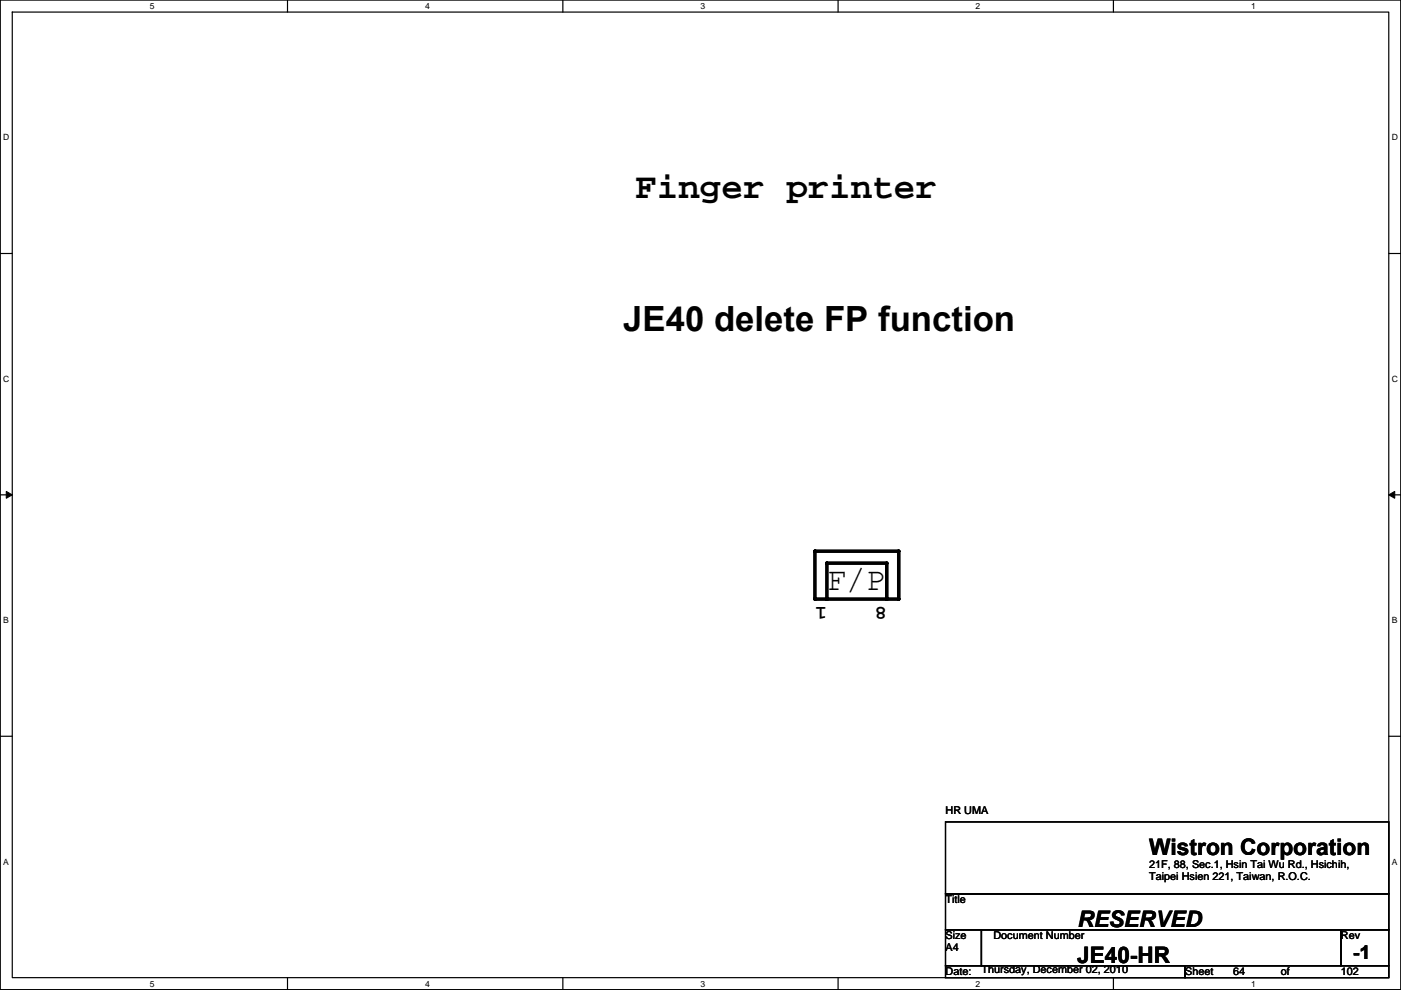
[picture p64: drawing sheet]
<svg xmlns="http://www.w3.org/2000/svg" width="297mm" height="210mm" viewBox="0 0 297 210" stroke-linecap="round" stroke-linejoin="round" font-family="sans-serif">
<defs><g id="words">
<text font-size="7.6" x="134.7" y="41.9">Finger printer</text>
<text font-size="7.4" x="132.1" y="70.2">JE40 delete FP function</text>
<text font-size="6.9" x="175.3" y="125.1">F/P</text>
<g font-size="4.8">
<text x="243.6" y="181.3">Wistron Corporation</text>
<text x="228.4" y="196.5">RESERVED</text>
<text x="228.4" y="204.1">JE40-HR</text>
</g>
<g font-size="4.1">
<text x="175.3" y="128.7" transform="rotate(180 175.3 128.7)">1</text>
<text x="188" y="128.7" transform="rotate(180 188 128.7)">8</text>
<text x="286.8" y="203.4">-1</text>
</g>
<g font-size="2.3">
<text x="200.5" y="172.5">HR UMA</text>
<text x="243.6" y="183.9">21F, 88, Sec.1, Hsin Tai Wu Rd., Hsichih,</text>
<text x="200.5" y="191.6">Title</text>
<text x="243.6" y="186.6">Taipei Hsien 221, Taiwan, R.O.C.</text>
<text x="200.5" y="199.2">Size</text>
<text x="200.5" y="201.7">A4</text>
<text x="210.6" y="199.2">Document Number</text>
<text x="284.3" y="199.2">Rev</text>
<text x="200.5" y="206.8">Date:</text>
<text x="208.1" y="206.3">Thursday, December 02, 2010</text>
<text x="251.3" y="206.8">Sheet</text>
<text x="261.4" y="206.8">64</text>
<text x="271.6" y="206.8">of</text>
<text x="284.3" y="206.8">102</text>
</g>
<g font-size="1.8">
<text x="31.8" y="1.9">5</text>
<text x="90.1" y="1.9">4</text>
<text x="148.5" y="1.9">3</text>
<text x="206.9" y="1.9">2</text>
<text x="265.2" y="1.9">1</text>
<text x=".7" y="29.8">D</text>
<text x="295.1" y="29.8">D</text>
<text x=".7" y="81">C</text>
<text x="295.1" y="81">C</text>
<text x=".7" y="132.1">B</text>
<text x="295.1" y="132.1">B</text>
<text x=".7" y="183.3">A</text>
<text x="295.1" y="183.3">A</text>
<text x="31.8" y="209.2">5</text>
<text x="90.1" y="209.2">4</text>
<text x="148.5" y="209.2">3</text>
<text x="206.9" y="209.2">2</text>
<text x="265.2" y="209.2">1</text>
</g>
</g></defs>
<path d="M.1 0h296.9v209.8h-296.9zM2.6 2.6h291.8v204.7h-291.8z" fill="none" stroke="#000" stroke-width=".25"/>
<g fill="#fff">
<path d="M31.8 .3h1v2h-1z"/>
<path d="M31.8 207.5h1v2.1h-1z"/>
</g>
<path d="M61 0v2.6M61 207.3v2.5" fill="none" stroke="#000" stroke-width=".25"/>
<g fill="#fff">
<path d="M90.1 .3h1v2h-1z"/>
<path d="M90.1 207.5h1v2.1h-1z"/>
</g>
<path d="M119.3 0v2.6M119.3 207.3v2.5" fill="none" stroke="#000" stroke-width=".25"/>
<g fill="#fff">
<path d="M148.5 .3h1v2h-1z"/>
<path d="M148.5 207.5h1v2.1h-1z"/>
</g>
<path d="M177.7 0v2.6M177.7 207.3v2.5" fill="none" stroke="#000" stroke-width=".25"/>
<g fill="#fff">
<path d="M206.9 .3h1v2h-1z"/>
<path d="M206.9 207.5h1v2.1h-1z"/>
</g>
<path d="M236.1 0v2.6M236.1 207.3v2.5" fill="none" stroke="#000" stroke-width=".25"/>
<g fill="#fff">
<path d="M265.2 .3h1v2h-1z"/>
<path d="M265.2 207.5h1v2.1h-1z"/>
<path d="M.7 28.2h1.3v2h-1.3z"/>
<path d="M295.1 28.2h1.3v2h-1.3z"/>
<path d="M.7 79.3h1.3v2.1h-1.3z"/>
<path d="M295.1 79.3h1.3v2.1h-1.3z"/>
</g>
<path d="M.1 53.7h2.5M294.4 53.7h2.6" fill="none" stroke="#000" stroke-width=".25"/>
<g fill="#fff">
<path d="M.7 130.5h1.2v2h-1.2z"/>
<path d="M295.1 130.5h1.2v2h-1.2z"/>
</g>
<path d="M.1 104.9h2.5M294.4 104.9h2.6" fill="none" stroke="#000" stroke-width=".25"/>
<path d="M1.3 104.2l1.3 .7-1.3 .7zM294.4 104.9l1.3-.7v1.4z" fill="#000" stroke="#000" stroke-width=".21"/>
<g fill="#fff">
<path d="M.7 181.7h1.2v2h-1.2z"/>
<path d="M295.1 181.7h1.2v2h-1.2z"/>
</g>
<path d="M.1 156.1h2.5M294.4 156.1h2.6M200.5 174.3h93.9v15.2h-93.9zM200.5 189.5h93.9v7.6h-93.9zM200.5 197.1h7.6v7.6h-7.6zM208.1 197.1h76.2v7.6h-76.2zM284.3 197.1h10.1v7.6h-10.1zM200.5 204.7h50.8v2.6h-50.8zM251.3 204.7h43.1v2.6h-43.1z" fill="none" stroke="#000" stroke-width=".25"/>
<path d="M172.8 116.9h17.8v10.1h-17.8zM175.3 127v-7.6h12.7v7.6" fill="none" stroke="#000" stroke-width=".76"/>
<use href="#words"/>
</svg>
